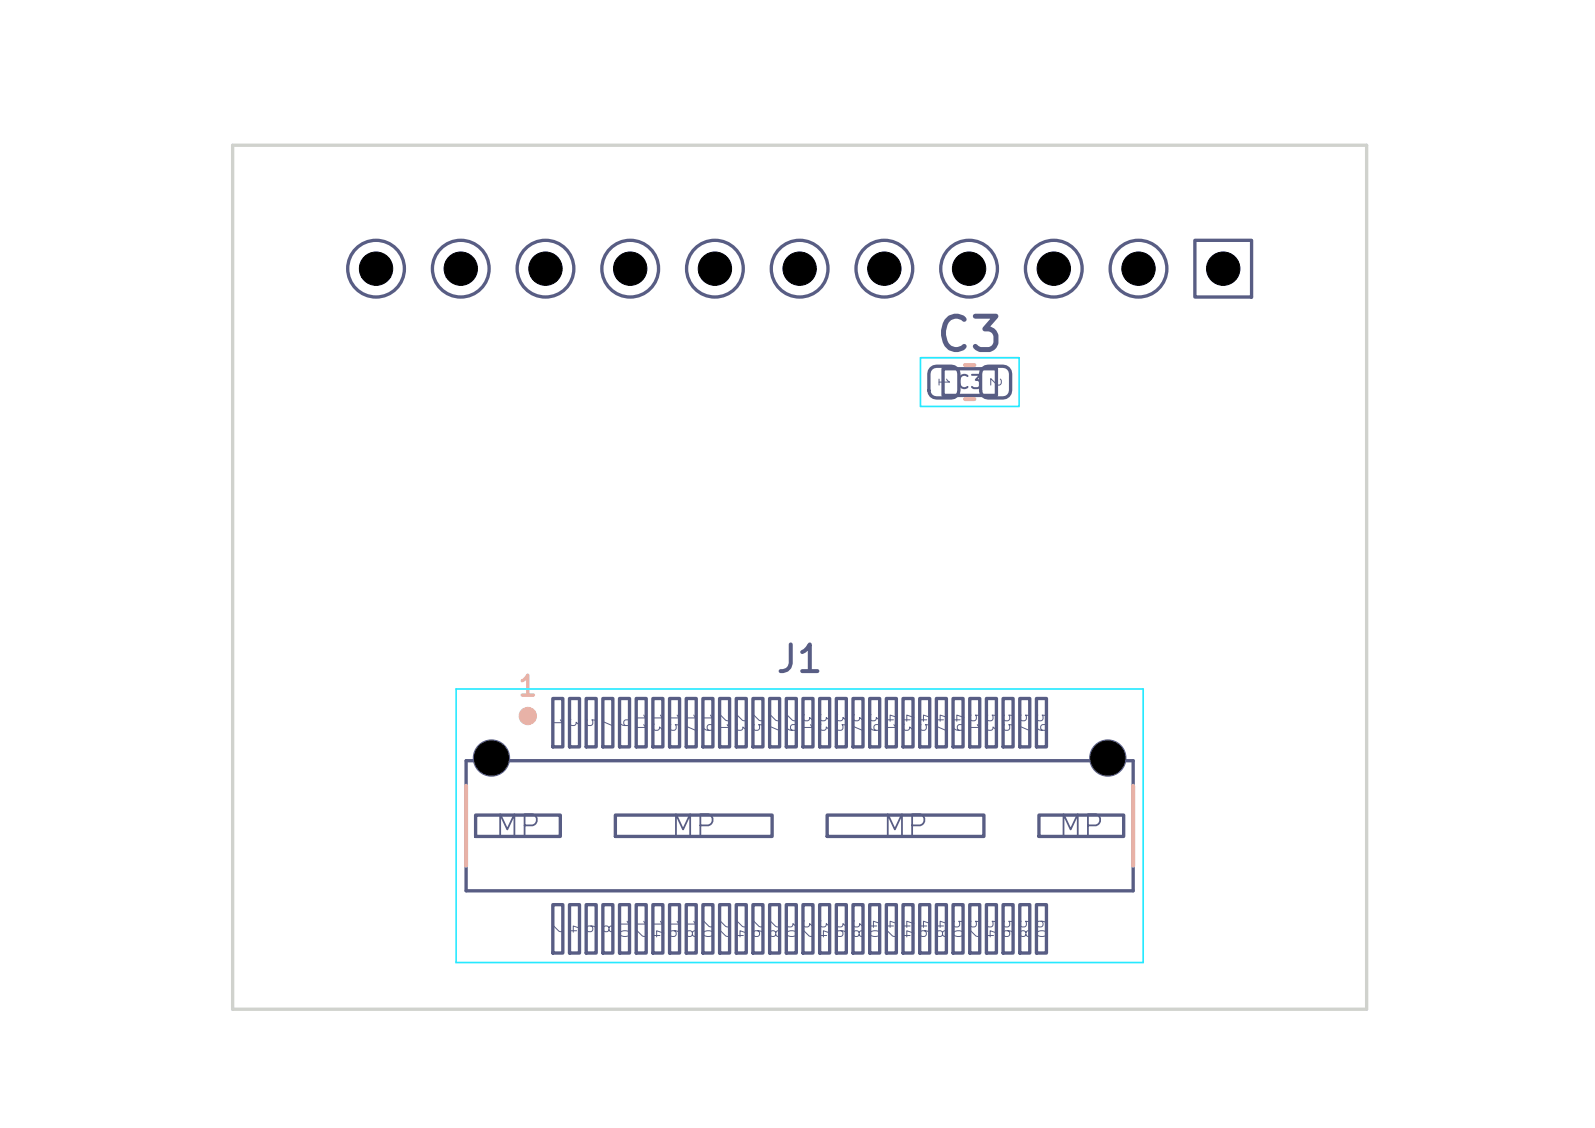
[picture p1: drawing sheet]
<svg xmlns="http://www.w3.org/2000/svg" width="297mm" height="210mm" viewBox="0 0 297 210" stroke-linecap="round" stroke-linejoin="round" font-family="sans-serif">
<defs><g id="words">
<text font-size="6.2" fill="#585d84" x="173.9" y="67">C3</text>
<text font-size="5" fill="#585d84" x="144.1" y="126.4">J1</text>
<g font-size="4" fill="#585d84">
<text x="91.8" y="156.8">MP</text>
<text x="124.5" y="156.8">MP</text>
<text x="164" y="156.8">MP</text>
<text x="196.7" y="156.8">MP</text>
</g>
<text font-size="3.7" fill="#e8b2a7" x="96.1" y="130.5">1</text>
<g font-size="3.5" fill="#585d84">
<text x="66.3" y="52.7">11</text>
<text x="82.1" y="52.7">10</text>
</g>
<text font-size="2.5" fill="#585d84" x="177.9" y="73">C3</text>
<g font-size="2" fill="#585d84">
<text x="174.3" y="70" transform="rotate(90 174.3 70)">1</text>
<text x="183.9" y="70" transform="rotate(90 183.9 70)">2</text>
</g>
<g font-size="1.9" fill="#585d84">
<text x="102.5" y="133.5" transform="rotate(90 102.5 133.5)">1</text>
<text x="105.6" y="133.5" transform="rotate(90 105.6 133.5)">3</text>
<text x="108.7" y="133.5" transform="rotate(90 108.7 133.5)">5</text>
<text x="111.8" y="133.5" transform="rotate(90 111.8 133.5)">7</text>
<text x="114.9" y="133.5" transform="rotate(90 114.9 133.5)">9</text>
<text x="118" y="132.6" transform="rotate(90 118 132.6)">11</text>
<text x="121.1" y="132.6" transform="rotate(90 121.1 132.6)">13</text>
<text x="124.2" y="132.6" transform="rotate(90 124.2 132.6)">15</text>
<text x="127.3" y="132.6" transform="rotate(90 127.3 132.6)">17</text>
<text x="130.4" y="132.6" transform="rotate(90 130.4 132.6)">19</text>
<text x="133.5" y="132.6" transform="rotate(90 133.5 132.6)">21</text>
<text x="136.6" y="132.6" transform="rotate(90 136.6 132.6)">23</text>
<text x="139.7" y="132.6" transform="rotate(90 139.7 132.6)">25</text>
<text x="142.8" y="132.6" transform="rotate(90 142.8 132.6)">27</text>
<text x="145.9" y="132.6" transform="rotate(90 145.9 132.6)">29</text>
<text x="149" y="132.6" transform="rotate(90 149 132.6)">31</text>
<text x="152.1" y="132.6" transform="rotate(90 152.1 132.6)">33</text>
<text x="155.2" y="132.6" transform="rotate(90 155.2 132.6)">35</text>
<text x="158.4" y="132.6" transform="rotate(90 158.4 132.6)">37</text>
<text x="161.5" y="132.6" transform="rotate(90 161.5 132.6)">39</text>
<text x="164.6" y="132.6" transform="rotate(90 164.6 132.6)">41</text>
<text x="167.7" y="132.6" transform="rotate(90 167.7 132.6)">43</text>
<text x="170.8" y="132.6" transform="rotate(90 170.8 132.6)">45</text>
<text x="173.9" y="132.6" transform="rotate(90 173.9 132.6)">47</text>
<text x="177" y="132.6" transform="rotate(90 177 132.6)">49</text>
<text x="180.1" y="132.6" transform="rotate(90 180.1 132.6)">51</text>
<text x="183.2" y="132.6" transform="rotate(90 183.2 132.6)">53</text>
<text x="186.3" y="132.6" transform="rotate(90 186.3 132.6)">55</text>
<text x="189.4" y="132.6" transform="rotate(90 189.4 132.6)">57</text>
<text x="192.5" y="132.6" transform="rotate(90 192.5 132.6)">59</text>
<text x="102.5" y="171.9" transform="rotate(90 102.5 171.9)">2</text>
<text x="105.6" y="171.9" transform="rotate(90 105.6 171.9)">4</text>
<text x="108.7" y="171.9" transform="rotate(90 108.7 171.9)">6</text>
<text x="111.8" y="171.9" transform="rotate(90 111.8 171.9)">8</text>
<text x="114.9" y="171" transform="rotate(90 114.9 171)">10</text>
<text x="118" y="171" transform="rotate(90 118 171)">12</text>
<text x="121.1" y="171" transform="rotate(90 121.1 171)">14</text>
<text x="124.2" y="171" transform="rotate(90 124.2 171)">16</text>
<text x="127.3" y="171" transform="rotate(90 127.3 171)">18</text>
<text x="130.4" y="171" transform="rotate(90 130.4 171)">20</text>
<text x="133.5" y="171" transform="rotate(90 133.5 171)">22</text>
<text x="136.6" y="171" transform="rotate(90 136.6 171)">24</text>
<text x="139.7" y="171" transform="rotate(90 139.7 171)">26</text>
<text x="142.8" y="171" transform="rotate(90 142.8 171)">28</text>
<text x="145.9" y="171" transform="rotate(90 145.9 171)">30</text>
<text x="149" y="171" transform="rotate(90 149 171)">32</text>
<text x="152.1" y="171" transform="rotate(90 152.1 171)">34</text>
<text x="155.2" y="171" transform="rotate(90 155.2 171)">36</text>
<text x="158.4" y="171" transform="rotate(90 158.4 171)">38</text>
<text x="161.5" y="171" transform="rotate(90 161.5 171)">40</text>
<text x="164.6" y="171" transform="rotate(90 164.6 171)">42</text>
<text x="167.7" y="171" transform="rotate(90 167.7 171)">44</text>
<text x="170.8" y="171" transform="rotate(90 170.8 171)">46</text>
<text x="173.9" y="171" transform="rotate(90 173.9 171)">48</text>
<text x="177" y="171" transform="rotate(90 177 171)">50</text>
<text x="180.1" y="171" transform="rotate(90 180.1 171)">52</text>
<text x="183.2" y="171" transform="rotate(90 183.2 171)">54</text>
<text x="186.3" y="171" transform="rotate(90 186.3 171)">56</text>
<text x="189.4" y="171" transform="rotate(90 189.4 171)">58</text>
<text x="192.5" y="171" transform="rotate(90 192.5 171)">60</text>
</g>
</g></defs>
<g fill="none" stroke="#585d84" stroke-width=".62">
<path d="M222.5 44.7h10.6v10.6h-10.6zM173.4 68.6l.4-.3 .6-.1h2.8a1.4 1.4 0 0 1 1.4 1.4v3.1a1.4 1.4 0 0 1-1.4 1.4h-2.8a1.4 1.4 0 0 1-1.4-1.4v-3.1l.1-.6zM175.6 68.7h9.9v4.9h-9.9zM183 68.6l.5-.3 .5-.1h2.8a1.4 1.4 0 0 1 1.4 1.4v3.1a1.4 1.4 0 0 1-1.4 1.4h-2.8a1.4 1.4 0 0 1-1.4-1.4v-3.1l.1-.6zM102.9 130h1.9v9.1h-1.9zM106 130h1.9v9.1h-1.9zM109.2 130h1.8v9.1h-1.8zM112.3 130h1.8v9.1h-1.8zM115.4 130h1.8v9.1h-1.8zM118.5 130h1.8v9.1h-1.8zM121.6 130h1.8v9.1h-1.8zM124.7 130h1.8v9.1h-1.8z"/>
<path d="M127.8 130h1.8v9.1h-1.8zM130.9 130h1.9v9.1h-1.9zM134 130h1.9v9.1h-1.9zM137.1 130h1.9v9.1h-1.9zM140.2 130h1.9v9.1h-1.9zM143.3 130h1.9v9.1h-1.9zM146.4 130h1.9v9.1h-1.9zM149.5 130h1.9v9.1h-1.9zM152.6 130h1.9v9.1h-1.9zM155.7 130h1.9v9.1h-1.9zM158.8 130h1.9v9.1h-1.9zM161.9 130h1.9v9.1h-1.9z"/>
<path d="M165 130h1.9v9.1h-1.9zM168.2 130h1.8v9.1h-1.8zM171.3 130h1.8v9.1h-1.8zM174.4 130h1.8v9.1h-1.8zM177.5 130h1.8v9.1h-1.8zM180.6 130h1.8v9.1h-1.8zM183.7 130h1.8v9.1h-1.8zM186.8 130h1.8v9.1h-1.8zM189.9 130h1.9v9.1h-1.9zM193 130h1.9v9.1h-1.9zM86.8 141.6h124.2v24.2h-124.2zM88.6 151.8h15.7v3.9h-15.7z"/>
<path d="M114.6 151.8h29.2v3.9h-29.2zM154 151.8h29.2v3.9h-29.2zM193.5 151.8h15.7v3.9h-15.7zM102.9 168.4h1.9v9h-1.9zM106 168.4h1.9v9h-1.9zM109.2 168.4h1.8v9h-1.8zM112.3 168.4h1.8v9h-1.8zM115.4 168.4h1.8v9h-1.8zM118.5 168.4h1.8v9h-1.8zM121.6 168.4h1.8v9h-1.8zM124.7 168.4h1.8v9h-1.8zM127.8 168.4h1.8v9h-1.8z"/>
<path d="M130.9 168.4h1.9v9h-1.9zM134 168.4h1.9v9h-1.9zM137.1 168.4h1.9v9h-1.9zM140.2 168.4h1.9v9h-1.9zM143.3 168.4h1.9v9h-1.9zM146.4 168.4h1.9v9h-1.9zM149.5 168.4h1.9v9h-1.9zM152.6 168.4h1.9v9h-1.9zM155.7 168.4h1.9v9h-1.9zM158.8 168.4h1.9v9h-1.9zM161.9 168.4h1.9v9h-1.9zM165 168.4h1.9v9h-1.9z"/>
<path d="M168.2 168.4h1.8v9h-1.8zM171.3 168.4h1.8v9h-1.8zM174.4 168.4h1.8v9h-1.8zM177.5 168.4h1.8v9h-1.8zM180.6 168.4h1.8v9h-1.8zM183.7 168.4h1.8v9h-1.8zM186.8 168.4h1.8v9h-1.8zM189.9 168.4h1.9v9h-1.9zM193 168.4h1.9v9h-1.9z"/>
<circle cx="70" cy="50" r="5.3"/>
<circle cx="85.8" cy="50" r="5.3"/>
<circle cx="101.6" cy="50" r="5.3"/>
<circle cx="117.3" cy="50" r="5.3"/>
<circle cx="133.1" cy="50" r="5.3"/>
<circle cx="148.9" cy="50" r="5.3"/>
<circle cx="164.7" cy="50" r="5.3"/>
<circle cx="180.4" cy="50" r="5.3"/>
<circle cx="196.2" cy="50" r="5.3"/>
<circle cx="212" cy="50" r="5.3"/>
<circle cx="91.5" cy="141.1" r="3.2"/>
<circle cx="206.3" cy="141.1" r="3.2"/>
</g>
<path d="M179.7 68h1.7M179.7 74.3h1.7M86.8 146.3v14.9M211 146.3v14.9" fill="none" stroke="#e8b2a7" stroke-width=".75"/>
<circle cx="98.3" cy="133.3" r="1.61" fill="#e8b2a7" stroke="#e8b2a7" stroke-width=".19"/>
<path d="M171.4 66.6h18.4v9.1h-18.4zM84.9 128.3h128v50.9h-128z" fill="none" stroke="#26e9ff" stroke-width=".31"/>
<path d="M43.3 27h211.2v160.9h-211.2z" fill="none" stroke="#d0d2cd" stroke-width=".62"/>
<g fill="#000" stroke="#000" stroke-width=".19">
<circle cx="70" cy="50" r="3.1"/>
<circle cx="85.8" cy="50" r="3.1"/>
<circle cx="101.6" cy="50" r="3.1"/>
<circle cx="117.3" cy="50" r="3.1"/>
<circle cx="133.1" cy="50" r="3.1"/>
<circle cx="148.9" cy="50" r="3.1"/>
<circle cx="164.7" cy="50" r="3.1"/>
<circle cx="180.4" cy="50" r="3.1"/>
<circle cx="196.2" cy="50" r="3.1"/>
<circle cx="212" cy="50" r="3.1"/>
<circle cx="227.8" cy="50" r="3.1"/>
<circle cx="91.5" cy="141.1" r="3.2"/>
<circle cx="206.3" cy="141.1" r="3.2"/>
</g>
<use href="#words"/>
</svg>
